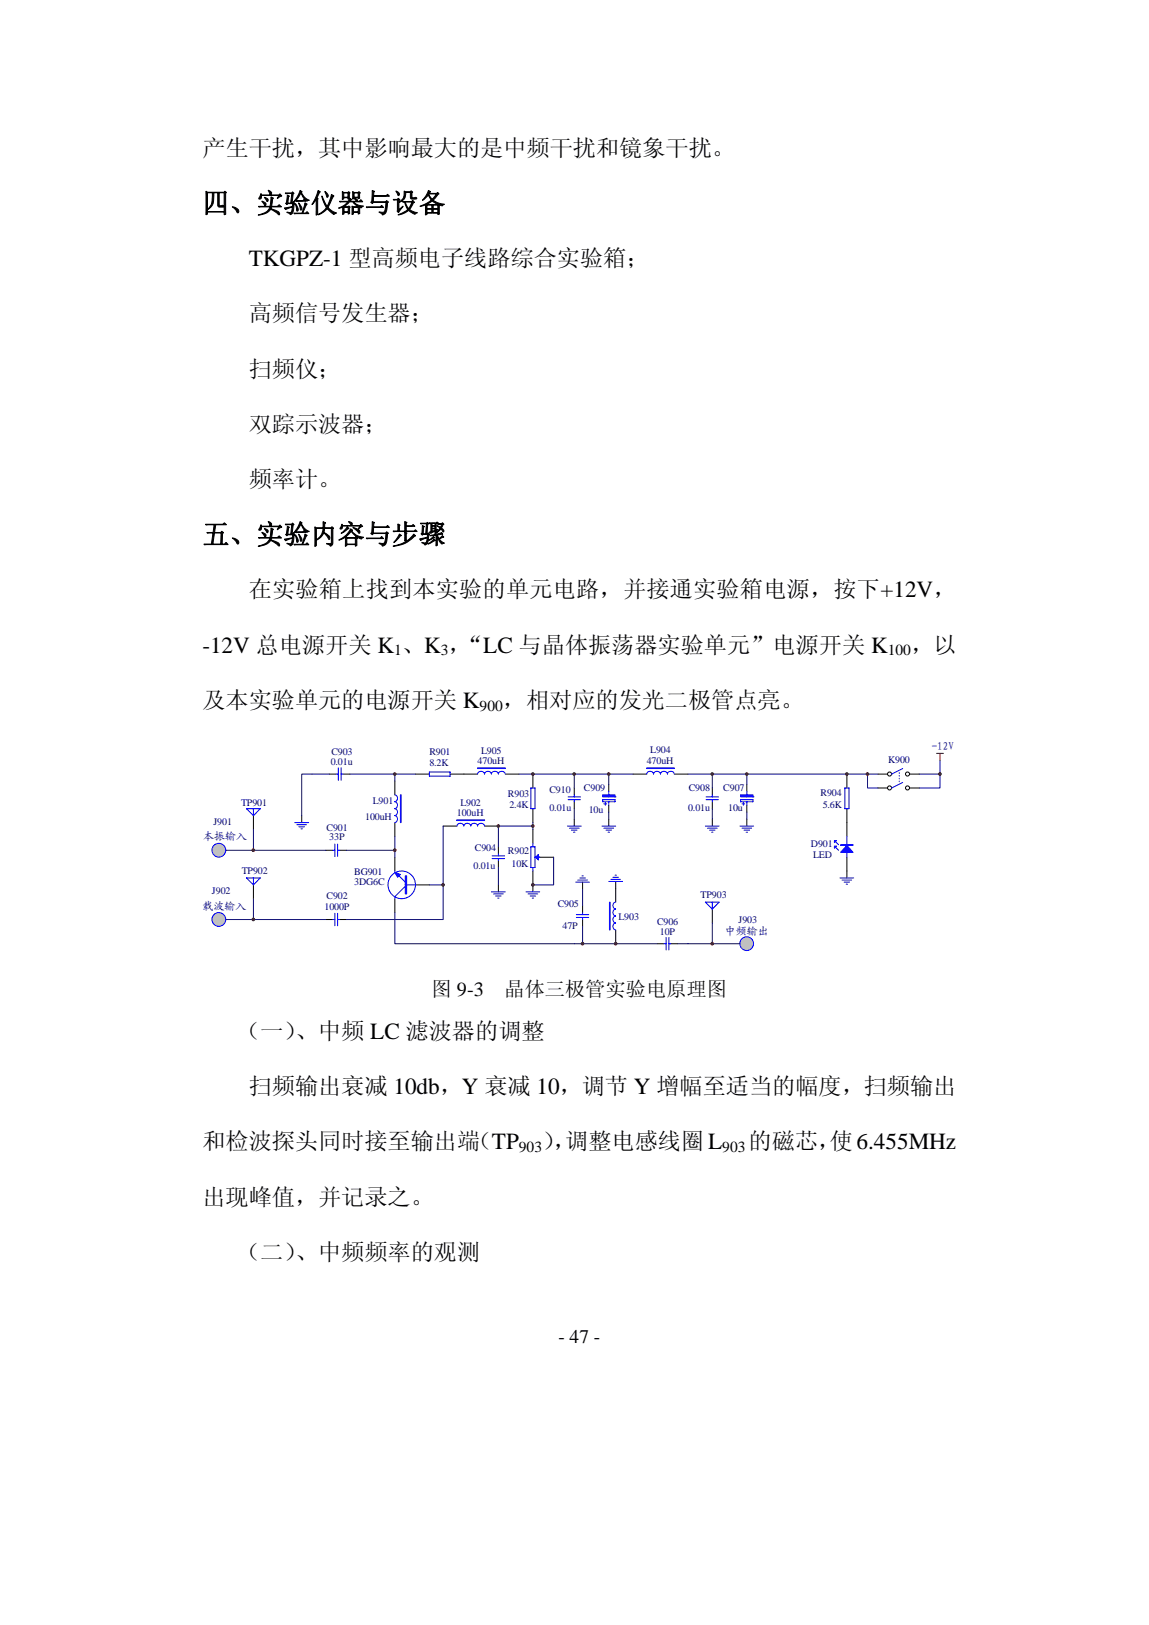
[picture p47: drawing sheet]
<svg xmlns="http://www.w3.org/2000/svg" width="210mm" height="297mm" viewBox="0 0 210 297" stroke-linecap="round" stroke-linejoin="round" font-family="sans-serif">
<defs><g id="words">
<g font-size="4.9">
<text x="37" y="38.8">四、实验仪器与设备</text>
<text x="37" y="99.4">五、实验内容与步骤</text>
</g>
<g font-size="4.2">
<text x="37" y="28.5">产生干扰，其中影响最大的是中频干扰和镜象干扰。</text>
<text x="45.4" y="48.6">TKGPZ-1 型高频电子线路综合实验箱；</text>
<text x="45.4" y="58.7">高频信号发生器；</text>
<text x="45.4" y="68.8">扫频仪；</text>
<text x="45.4" y="78.9">双踪示波器；</text>
<text x="45.4" y="89">频率计。</text>
<text x="45.4" y="109.2">在实验箱上找到本实验的单元电路，并接通实验箱电源，按下+12V，</text>
<text x="37" y="119.3">-12V 总电源开关 K 、K ，</text>
<text x="84.1" y="119.3">“LC 与晶体振荡器实验单元”电源开关 K</text>
<text x="166.5" y="119.3">，以</text>
<text x="37" y="129.4">及本实验单元的电源开关 K</text>
<text x="91.9" y="129.4">，相对应的发光二极管点亮。</text>
<text x="43.3" y="189.9">（一）</text>
<text x="53.9" y="189.9">、中频 LC 滤波器的调整</text>
<text x="45.4" y="200">扫频输出衰减 10db，Y 衰减 10，调节 Y 增幅至适当的幅度，扫频输出</text>
<text x="37" y="210.1">和检波探头同时接至输出端</text>
<text x="85.7" y="210.1">（TP</text>
<text x="99.1" y="210.1">）调整电感线圈L</text>
<text x="101.2" y="210.1">，</text>
<text x="136.8" y="210.1">的磁芯，</text>
<text x="151.6" y="210.1">使6.455MHz</text>
<text x="37" y="220.2">出现峰值，并记录之。</text>
<text x="43.3" y="230.3">（二）</text>
<text x="53.9" y="230.3">、中频频率的观测</text>
</g>
<g font-size="3.7">
<text x="78.9" y="182.1">图 9-3</text>
<text x="92.2" y="182.1">晶体三极管实验电原理图</text>
</g>
<text font-size="3.5" x="102" y="245.4">- 47 -</text>
<g font-size="2.8">
<text x="72" y="119.8">1</text>
<text x="80.6" y="119.8">3</text>
<text x="162.2" y="119.8">100</text>
<text x="87.7" y="129.9">900</text>
<text x="94.8" y="210.6">903</text>
<text x="132" y="210.6">903</text>
</g>
<g font-size="2" fill="#000080">
<text x="170.3" y="137.2">-12V</text>
<text x="37.1" y="153.5">本振输入</text>
<text x="37" y="166.3">载波输入</text>
<text x="132.4" y="171">中频输出</text>
</g>
<g font-size="1.8" fill="#000080">
<text x="60.6" y="137.9">C903</text>
<text x="87.9" y="137.8">L905</text>
<text x="118.8" y="137.7">L904</text>
<text x="60.4" y="139.8">0.01u</text>
<text x="78.5" y="138">R901</text>
<text x="78.5" y="140.1">8.2K</text>
<text x="87.3" y="139.7">470uH</text>
<text x="118.2" y="139.7">470uH</text>
<text x="162.3" y="139.4">K900</text>
<text x="44" y="147.3">TP901</text>
<text x="66.7" y="149.9">100uH</text>
<text x="68.1" y="147">L901</text>
<text x="83.5" y="149.2">100uH</text>
<text x="84.1" y="147.3">L902</text>
<text x="92.8" y="145.6">R903</text>
<text x="93.1" y="147.7">2.4K</text>
<text x="100.4" y="144.9">C910</text>
<text x="100.4" y="148.2">0.01u</text>
<text x="106.7" y="144.6">C909</text>
<text x="107.6" y="148.5">10u</text>
<text x="125.8" y="148.2">0.01u</text>
<text x="125.9" y="144.6">C908</text>
<text x="132.2" y="144.5">C907</text>
<text x="133.1" y="148.3">10u</text>
<text x="150" y="145.5">R904</text>
<text x="150.3" y="147.8">5.6K</text>
<text x="39" y="150.8">J901</text>
<text x="59.7" y="151.8">C901</text>
<text x="60.2" y="153.6">33P</text>
<text x="86.8" y="155.6">C904</text>
<text x="148.2" y="154.9">D901</text>
<text x="44.2" y="159.8">TP902</text>
<text x="64.7" y="159.9">BG901</text>
<text x="64.7" y="161.8">3DG6C</text>
<text x="86.5" y="158.9">0.01u</text>
<text x="92.8" y="156.1">R902</text>
<text x="93.5" y="158.5">10K</text>
<text x="148.6" y="156.8">LED</text>
<text x="38.7" y="163.5">J902</text>
<text x="59.3" y="166.4">1000P</text>
<text x="59.7" y="164.4">C902</text>
<text x="101.9" y="165.9">C905</text>
<text x="128" y="164.2">TP903</text>
<text x="102.8" y="169.8">47P</text>
<text x="113" y="168.2">L903</text>
<text x="120.1" y="169.1">C906</text>
<text x="120.6" y="170.9">10P</text>
<text x="135" y="168.8">J903</text>
</g>
</g></defs>
<g fill="none" stroke="#000" stroke-width=".18">
<path d="M91.1 154.8v1.3M91.1 157.3v1.3M97.4 141.5v2.5M97.4 147.8v2.6M97.4 151.6v2.6M97.4 159.2v2.6M98.6 156.7h2.6M104.9 144v1.3M104.9 146.6v1.2M154.8 150.4v2.5M154.8 156.7v2.5M59.5 168.1h1.3"/>
<path d="M62.1 168.1h1.2M106.5 165.5v1.3M106.5 168.1v1.3M130.2 166.2v2.5"/>
</g>
<g fill="none" stroke="#00f" stroke-width=".18">
<path d="M89.9 157h2.3M89.9 156.4h2.3M91.1 156.1v.3M91.1 157v.3M97 144h.8v3.8h-.8zM97 154.8h.8v3.8h-.8zM97.4 154.2v.6M97.4 158.6v.6M97.8 156.7h.8M103.8 146.2h2.3M103.8 145.7h2.3M104.9 145.3v.4"/>
<path d="M104.9 146.2v.4M152.7 153.9l.5 .5M152.7 154.9l.5 .5M154.8 152.9v3.8M60.8 168.1h.4M61.2 166.9v2.3M61.7 168.1h.4M61.7 166.9v2.3M105.3 167.7h2.3M105.3 167.2h2.3M106.5 166.8v.4M106.5 167.7v.4"/>
<path d="M128.9 164.9h2.5l-1.2 1.3zM130.2 164.9v1.3"/>
</g>
<g fill="#00f" stroke="#00f" stroke-width=".18">
<path d="M154.8 154.5l1.1 1.3h-2.3z"/>
<path d="M152.5 153.6h.4l-.4 .4z"/>
<path d="M152.5 154.7h.4l-.4 .3z"/>
<path d="M98.4 156.2v1l-.5-.5z"/>
<path d="M153.6 154.4h2.3v.1h-2.3z" fill-rule="evenodd"/>
</g>
<g fill="#c0c0c0" stroke="#00f" stroke-width=".18">
<circle cx="40" cy="168.1" r="1.26"/>
<circle cx="136.5" cy="172.5" r="1.26"/>
</g>
<g fill="none" stroke="#000" stroke-width=".18">
<path d="M46.3 149.1v2.5M55.1 149.1v1.3M59.5 155.4h1.3M60.2 141.5h1.2M62.1 155.4h1.2M62.7 141.5h1.3M75.9 141.5h2.6M82.3 141.5h2.5M104.9 149.7v1.3M46.3 161.8v2.5M91.1 161.8v1.2M97.4 161.8v1.2"/>
<path d="M106.5 161.2v1.3M112.5 161.1v1.3M120.1 172.5h1.2M122.6 172.5h1.3"/>
</g>
<g fill="none" stroke="#00f" stroke-width=".18">
<path d="M45 147.8h2.6l-1.3 1.3zM46.3 147.8v1.3M53.9 150.4h2.5M54.3 150.7h1.7M54.6 151.1h1M55 151.5h.3M60.8 155.4h.4M61.2 154.3v2.3M61.4 141.5h.4M61.7 155.4h.4M61.7 154.3v2.3M61.8 140.4v2.2"/>
<path d="M62.3 141.5h.4M62.3 140.4v2.2M78.5 141.1h3.8v.8h-3.8zM103.7 151h2.5M104.1 151.4h1.7M104.4 151.7h1.1M104.8 152.1h.3M112.4 160h.2M45 160.5h2.6l-1.3 1.3zM46.3 160.5v1.3M89.8 163h2.6M90.2 163.4h1.8"/>
<path d="M90.6 163.8h1M91 164.2h.2M96.1 163h2.5M96.5 163.4h1.8M96.9 163.8h1M97.3 164.2h.2M105.2 161.2h2.5M105.6 160.9h1.7M106 160.5h1M106.3 160.1h.3M111.3 161.1h2.5M111.6 160.7h1.8"/>
<path d="M112 160.4h1M121.3 172.5h.4M121.7 171.4v2.3M122.2 172.5h.4M122.2 171.4v2.3"/>
</g>
<circle cx="40" cy="155.4" r="1.26" fill="#c0c0c0" stroke="#00f" stroke-width=".18"/>
<g fill="none" stroke="#000" stroke-width=".18">
<path d="M72.2 142.8v2.5M72.2 150.4v2.5M72.2 156.7v2.5M81 151h2.5M84.8 141.5h2.5M88.6 151h2.5M92.4 141.5h2.5M111.3 143.4v1.3M111.3 147.2v1.3M111.3 149.7v1.3M115.7 141.5h2.5M123.2 141.5h2.6"/>
<path d="M130.2 144v1.3M130.2 146.6v1.2M130.2 149.7v1.3M136.5 143.4v1.3M136.5 147.2v1.3M136.5 149.7v1.3M154.8 141.5v2.5M154.8 147.8v2.6M154.8 159.2v1.3M160.4 141.5h1.8M160.4 144h1.8M166.2 141.5h1.8"/>
<path d="M166.2 144h1.8M72.2 164.3v2.5M75.9 161.8h2.6M112.5 162.4v2.5M112.5 170v2.5"/>
<circle cx="162.6" cy="141.5" r=".38"/>
<circle cx="162.6" cy="144" r=".38"/>
<circle cx="165.8" cy="141.5" r=".38"/>
<circle cx="165.8" cy="144" r=".38"/>
</g>
<g fill="#00f" stroke="#00f" stroke-width=".18">
<path d="M72.2 159.5l1 .4-.5 .5z"/>
<path d="M73.2 145.3h.1v5.1h-.1z" fill-rule="evenodd"/>
<path d="M87.3 140.4h5.1v.1h-5.1z" fill-rule="evenodd"/>
<path d="M118.2 140.4h5v.1h-5z" fill-rule="evenodd"/>
<path d="M74.1 160.1h.2v3.3h-.2z" fill-rule="evenodd"/>
<path d="M110.1 145.3v.4h2.3v-.4z" fill-rule="evenodd"/>
<path d="M135.3 145.3v.4h2.3v-.4z" fill-rule="evenodd"/>
<path d="M83.5 149.9h5.1v.1h-5.1z" fill-rule="evenodd"/>
<path d="M111.4 164.9h.1v5.1h-.1z" fill-rule="evenodd"/>
</g>
<g fill="none" stroke="#00f" stroke-width=".18">
<path d="M72.1 145.3a.64 .64 0 0 1 .5 .6 .64 .64 0 0 1-.5 .6M72.1 146.6a.64 .64 0 0 1 .5 .6 .64 .64 0 0 1-.5 .6M72.1 147.8a.64 .64 0 0 1 .5 .7 .64 .64 0 0 1-.5 .6 .65 .65 0 0 1 .5 .6 .65 .65 0 0 1-.5 .6M72.2 159.2v.3M83.5 151a.64 .64 0 0 1 .6-.5 .64 .64 0 0 1 .7 .5 .66 .66 0 0 1 .6-.5 .66 .66 0 0 1 .6 .5 .64 .64 0 0 1 .6-.5 .64 .64 0 0 1 .7 .5M87.3 141.5a.64 .64 0 0 1 .6-.5 .64 .64 0 0 1 .6 .5 .64 .64 0 0 1 .7-.5 .64 .64 0 0 1 .6 .5M87.3 151a.64 .64 0 0 1 .6-.5 .64 .64 0 0 1 .6 .5M89.8 141.5a.64 .64 0 0 1 .6-.5 .64 .64 0 0 1 .7 .5M91.1 141.5a.64 .64 0 0 1 .6-.5 .64 .64 0 0 1 .6 .5M110 151h2.5M110.1 146.2h2.3v.4h-2.3zM110.4 151.4h1.7"/>
<path d="M110.4 146.9h.5M110.6 146.7v.5M110.7 151.7h1.1M111.1 152.1h.3M111.3 144.7v1M111.3 146.6v.6M118.2 141.5a.63 .63 0 0 1 .6-.5 .63 .63 0 0 1 .6 .5 .66 .66 0 0 1 .7-.5 .66 .66 0 0 1 .6 .5 .66 .66 0 0 1 .6-.5 .66 .66 0 0 1 .7 .5M122 141.5a.63 .63 0 0 1 .6-.5 .63 .63 0 0 1 .6 .5M128.9 151h2.5M129 146.2h2.3M129 145.7h2.3M129.3 151.4h1.8"/>
<path d="M129.7 151.7h1M130 152.1h.3M130.2 145.3v.4M130.2 146.2v.4M135.2 151h2.5M135.3 146.2h2.3v.4h-2.3zM135.6 151.4h1.8M135.6 146.9h.5M135.8 146.7v.5M136 151.7h1M136.4 152.1h.2M136.5 144.7v1"/>
<path d="M136.5 146.6v.6M154.4 144h.8v3.8h-.8zM164.3 141.2v.2M164.3 141.8v.1M164.3 142.3v.1M164.3 142.8v.1M165 140.5l-2 1M165 143l-2 1M72.9 160.1l1.2 1.1M74.1 162l-1.9 1.9v.4M74.1 161.8h1.8M112.5 168.7a.64 .64 0 0 0-.5 .6 .64 .64 0 0 0 .5 .7"/>
<path d="M112.5 164.9a.66 .66 0 0 0-.5 .6 .66 .66 0 0 0 .5 .7 .66 .66 0 0 0-.5 .6 .66 .66 0 0 0 .5 .6 .64 .64 0 0 0-.5 .7 .64 .64 0 0 0 .5 .6M153.5 160.5h2.5M153.9 160.9h1.7M154.3 161.2h1M154.6 161.6h.3"/>
<circle cx="73.4" cy="161.7" r="2.52"/>
</g>
<g fill="none" stroke="#000080" stroke-width=".18">
<path d="M171.8 139v2.5h-3.8M41.3 155.4h18.2M46.3 151.6v3.8M60.2 141.5h-5.1v7.6M63.3 155.4h8.9M64 141.5h11.9M72.2 141.5v1.3M72.2 152.9v3.8M81 151v10.8M91.1 158.6v3.2M94.9 141.5h20.8M97.4 150.4v1.2"/>
<path d="M97.4 151h-6.3v3.8M101.2 156.7v5.1h-3.8M104.9 141.5v2.5M104.9 147.8v1.9M111.3 141.5v1.9M111.3 148.5v1.2M125.8 141.5h34.6M130.2 141.5v2.5M130.2 147.8v1.9M136.5 141.5v1.9M136.5 148.5v1.2M158.5 141.5v2.5h1.9"/>
<path d="M171.8 141.5v2.5h-3.8M41.3 168.1h18.2M46.3 164.3v3.8M72.2 166.8v5.7h47.9M78.5 161.8h2.5v6.3h-17.7M106.5 162.5v3M106.5 169.4v3.1M123.9 172.5h11.3M130.2 168.7v3.8"/>
</g>
<path d="M171.2 137.7h1.2M171.8 137.7v1.3" fill="none" stroke="#800000" stroke-width=".18"/>
<g fill="#800000" stroke="#800000" stroke-width=".18">
<circle cx="97.4" cy="141.5" r=".24"/>
<circle cx="97.4" cy="161.7" r=".24"/>
<circle cx="154.8" cy="141.5" r=".24"/>
<circle cx="171.8" cy="141.5" r=".24"/>
<circle cx="46.3" cy="168.1" r=".24"/>
<circle cx="46.3" cy="155.4" r=".24"/>
<circle cx="158.5" cy="141.5" r=".24"/>
<circle cx="72.1" cy="141.5" r=".24"/>
<circle cx="72.1" cy="155.4" r=".24"/>
<circle cx="81" cy="161.7" r=".24"/>
<circle cx="111.2" cy="141.5" r=".24"/>
<circle cx="104.9" cy="141.5" r=".24"/>
<circle cx="136.5" cy="141.5" r=".24"/>
<circle cx="130.2" cy="141.5" r=".24"/>
<circle cx="91.1" cy="151" r=".24"/>
<circle cx="97.4" cy="151" r=".24"/>
<circle cx="130.2" cy="172.5" r=".24"/>
<circle cx="112.5" cy="172.5" r=".24"/>
<circle cx="106.5" cy="172.5" r=".24"/>
</g>
<use href="#words"/>
</svg>
